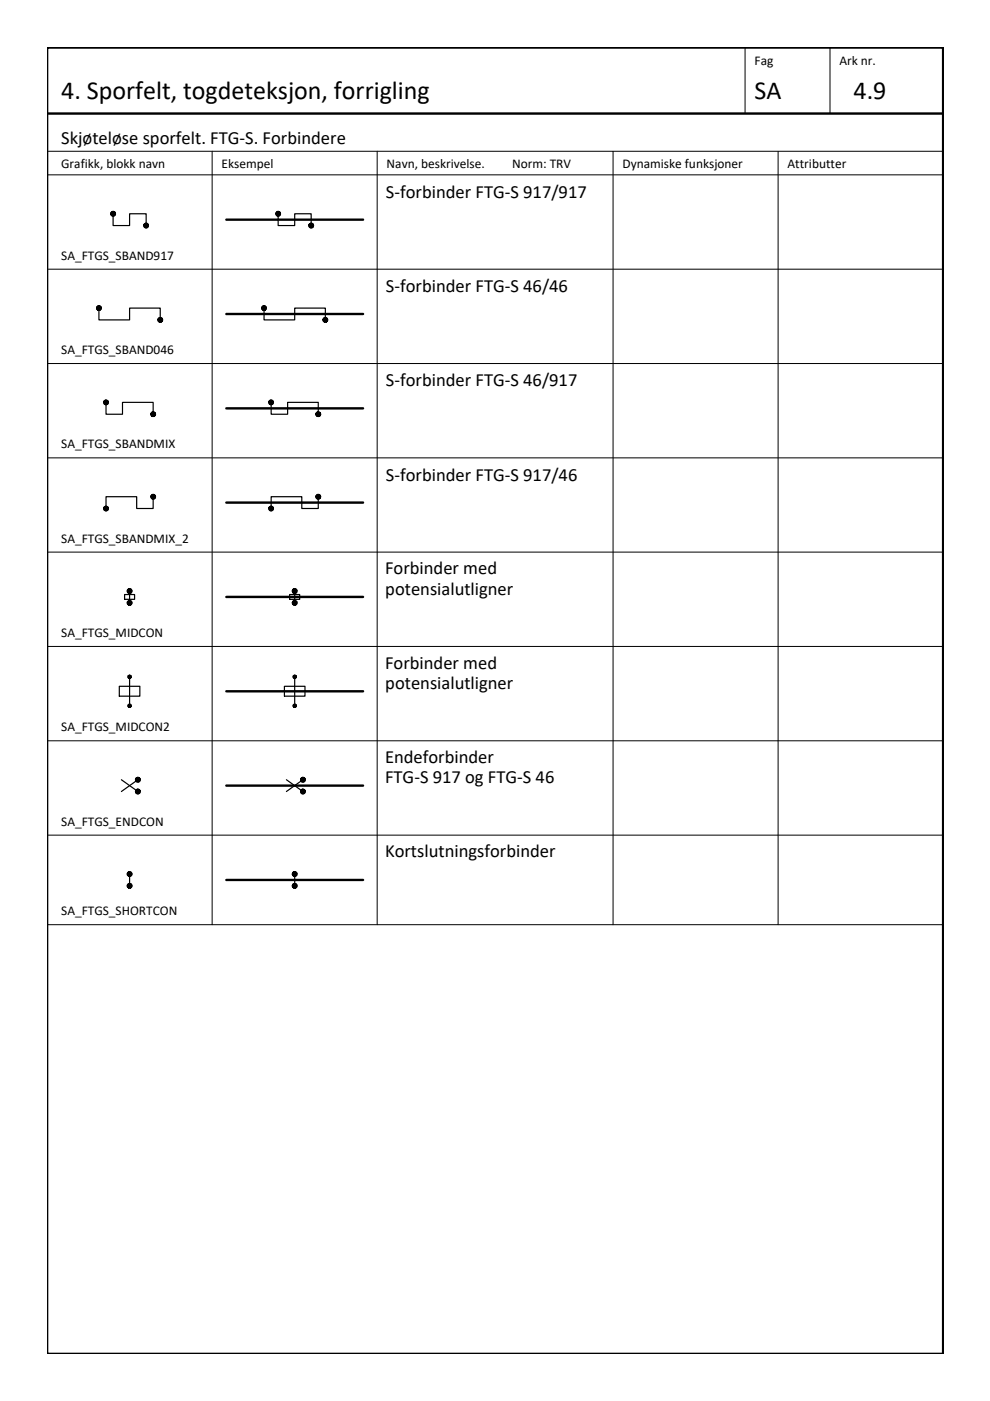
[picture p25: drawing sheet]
<svg xmlns="http://www.w3.org/2000/svg" width="210mm" height="297mm" viewBox="0 0 210 297" stroke-linecap="round" stroke-linejoin="round" font-family="sans-serif">
<defs><g id="words">
<g font-size="5.5">
<text x="13" y="21.1">4. Sporfelt, togdeteksjon, forrigling</text>
<text x="160" y="21.1">SA</text>
<text x="181" y="21.1">4.9</text>
</g>
<g font-size="3.9">
<text x="13" y="30.6">Skjøteløse sporfelt. FTG-S. Forbindere</text>
<text x="81.8" y="41.9">S-forbinder FTG-S 917/917</text>
<text x="81.8" y="61.9">S-forbinder FTG-S 46/46</text>
<text x="81.8" y="81.9">S-forbinder FTG-S 46/917</text>
<text x="81.8" y="101.9">S-forbinder FTG-S 917/46</text>
<text x="81.6" y="121.7">Forbinder med</text>
<text x="81.7" y="126.1">potensialutligner</text>
<text x="81.6" y="141.7">Forbinder med</text>
<text x="81.7" y="146.1">potensialutligner</text>
<text x="81.6" y="161.8">Endeforbinder</text>
<text x="81.6" y="166">FTG-S 917 og FTG-S 46</text>
<text x="81.6" y="181.8">Kortslutningsforbinder</text>
</g>
<g font-size="2.8">
<text x="160" y="13.9">Fag</text>
<text x="178" y="13.9">Ark nr.</text>
<text x="13" y="35.6">Grafikk, blokk navn</text>
<text x="47" y="35.6">Eksempel</text>
<text x="82" y="35.6">Navn, beskrivelse.</text>
<text x="108.6" y="35.6">Norm: TRV</text>
<text x="132" y="35.6">Dynamiske funksjoner</text>
<text x="167" y="35.6">Attributter</text>
<text x="13" y="55.1">SA_FTGS_SBAND917</text>
<text x="13" y="75.1">SA_FTGS_SBAND046</text>
<text x="13" y="95.1">SA_FTGS_SBANDMIX</text>
<text x="13" y="115.1">SA_FTGS_SBANDMIX_2</text>
<text x="13" y="135.1">SA_FTGS_MIDCON</text>
<text x="13" y="155.1">SA_FTGS_MIDCON2</text>
<text x="13" y="175.1">SA_FTGS_ENDCON</text>
<text x="13" y="194.1">SA_FTGS_SHORTCON</text>
</g>
</g></defs>
<!-- layer: RAMME SYMBOLER -->
<g fill="none" stroke="#000" stroke-width=".21">
<path d="M158 10.1v14M176 10.1v14M10 32.1h189.9M10 37.1h189.9M45 32.1v164M80 32.1v164M130 32.1v164M165 32.1v164M10 57.1h189.9M10 77.1h189.9M10 97.1h189.9M10 117.1h189.9"/>
<path d="M10 137.1h189.9M10 157.1h189.9M10 177.1h189.9M10 196.1h189.9"/>
</g>
<!-- layer: RAMME -->
<path d="M10 10.1h190v276.9h-190zM10 24.1h189.9" fill="none" stroke="#000" stroke-width=".51"/>
<!-- layer: SIG-SPOR enlinje -->
<path d="M48 46.6h29M48 66.6h29M48 86.6h29M48 106.6h29M48 126.6h29M48 146.6h29M48 166.6h29M48 186.6h29" fill="none" stroke="#000" stroke-width=".51"/>
<!-- layer: SIG-Komponenter -->
<g fill="#000" stroke="#000" stroke-width=".21">
<path d="M24 45.3h.5l-.1 .2zM31 47.8h.5l-.1 .2zM59 45.3h.5l-.1 .2zM66 47.8h.5l-.1 .2zM21 65.3h.5l-.1 .2zM34 67.8h.5l-.1 .2zM56 65.3h.5l-.1 .2zM69 67.8h.5l-.1 .2zM22.5 85.3h.5l-.1 .2zM32.5 87.8h.5l-.1 .2zM57.5 85.3h.5l-.1 .2zM67.5 87.8h.5l-.1 .2z"/>
<path d="M22.5 107.8h.5l-.1 .2zM32.5 105.3h.5l-.1 .2zM57.5 107.8h.5l-.1 .2zM67.5 105.3h.5l-.1 .2zM27.5 125.3h.5l-.1 .2zM27.5 127.8h.5l-.1 .2zM62.5 125.3h.5l-.1 .2zM62.5 127.8h.5l-.1 .2zM29.2 165.3h.5v.2zM29.2 167.8h.5v.2zM64.2 165.3h.5v.2zM64.2 167.8h.5v.2z"/>
<path d="M27.5 185.3h.5l-.1 .2zM27.5 187.8h.5l-.1 .2zM62.5 185.3h.5l-.1 .2zM62.5 187.8h.5l-.1 .2z"/>
<path d="M23.5 45.5l.1 .2 .4-.4zM23.6 45.7l.4-.4-.2 .5zM24 45.3l-.2 .5h.2z"/>
<path d="M23.6 45l-.1 .1 .5 .2zM23.5 45.1l.5 .2h-.5zM23.5 45.3v.2l.5-.2z"/>
<path d="M24 45.3v.5h.2zM24 45.3l.3 .4-.1 .1zM24 45.3l.3 .4 .1-.2z"/>
<path d="M24 44.8v.5l.2-.4zM23.8 44.9l.2-.1v.5zM23.6 45l.4 .3-.2-.4z"/>
<path d="M24 45.3h.5l-.1-.2zM24 45.3l.3-.3 .1 .1zM24.2 44.9l-.2 .4 .3-.3z"/>
<path d="M30.5 48l.1 .2 .4-.4zM30.6 48.2l.4-.4-.2 .5zM31 47.8l-.2 .5h.2z"/>
<path d="M30.6 47.5l-.1 .1 .5 .2zM30.5 47.6l.5 .2h-.5zM30.5 47.8v.2l.5-.2z"/>
<path d="M31 47.8v.5h.2zM31 47.8l.3 .4-.1 .1zM31 47.8l.3 .4 .1-.2z"/>
<path d="M31 47.3v.5l.2-.4zM30.8 47.4l.2-.1v.5zM30.6 47.5l.4 .3-.2-.4z"/>
<path d="M31 47.8h.5l-.1-.2zM31.3 47.5l.1 .1-.4 .2zM31.2 47.4l-.2 .4 .3-.3z"/>
<path d="M58.5 45.5l.1 .2 .4-.4zM58.6 45.7l.4-.4-.2 .5zM59 45.3l-.2 .5h.2z"/>
<path d="M58.6 45l-.1 .1 .5 .2zM58.5 45.1l.5 .2h-.5zM58.5 45.3v.2l.5-.2z"/>
<path d="M59 45.3v.5h.2zM59 45.3l.3 .4-.1 .1zM59 45.3l.3 .4 .1-.2z"/>
<path d="M59 44.8v.5l.2-.4zM58.8 44.9l.2-.1v.5zM58.6 45l.4 .3-.2-.4z"/>
<path d="M59 45.3h.5l-.1-.2zM59 45.3l.3-.3 .1 .1zM59.2 44.9l-.2 .4 .3-.3z"/>
<path d="M65.5 48l.1 .2 .4-.4zM65.6 48.2l.4-.4-.2 .5zM66 47.8l-.2 .5h.2z"/>
<path d="M65.6 47.5l-.1 .1 .5 .2zM65.5 47.6l.5 .2h-.5zM65.5 47.8v.2l.5-.2z"/>
<path d="M66 47.8v.5h.2zM66 47.8l.3 .4-.1 .1zM66 47.8l.3 .4 .1-.2z"/>
<path d="M66 47.3v.5l.2-.4zM65.8 47.4l.2-.1v.5zM65.6 47.5l.4 .3-.2-.4z"/>
<path d="M66 47.8h.5l-.1-.2zM66.3 47.5l.1 .1-.4 .2zM66.2 47.4l-.2 .4 .3-.3z"/>
<path d="M20.5 65.5l.1 .2 .4-.4zM20.6 65.7l.4-.4-.2 .5zM21 65.3l-.2 .5h.2z"/>
<path d="M20.6 65l-.1 .1 .5 .2zM20.5 65.1l.5 .2h-.5zM20.5 65.3v.2l.5-.2z"/>
<path d="M21 65.3v.5h.2zM21 65.3l.3 .4-.1 .1zM21 65.3l.3 .4 .1-.2z"/>
<path d="M21 64.8v.5l.2-.4zM20.8 64.9l.2-.1v.5zM20.6 65l.4 .3-.2-.4z"/>
<path d="M21 65.3h.5l-.1-.2zM21.3 65l.1 .1-.4 .2zM21.2 64.9l-.2 .4 .3-.3z"/>
<path d="M33.5 68l.1 .2 .4-.4zM34 67.8l-.2 .5-.2-.1zM34 67.8l-.2 .5h.2z"/>
<path d="M33.6 67.5l-.1 .1 .5 .2zM33.5 67.6l.5 .2h-.5zM33.5 67.8v.2l.5-.2z"/>
<path d="M34 67.8v.5h.2zM34 67.8l.3 .4-.1 .1zM34 67.8l.3 .4 .1-.2z"/>
<path d="M34 67.3v.5l.2-.4zM33.8 67.4l.2-.1v.5zM33.6 67.5l.4 .3-.2-.4z"/>
<path d="M34 67.8h.5l-.1-.2zM34 67.8l.3-.3 .1 .1zM34.2 67.4l-.2 .4 .3-.3z"/>
<path d="M55.5 65.5l.1 .2 .4-.4zM55.6 65.7l.4-.4-.2 .5zM56 65.3l-.2 .5h.2z"/>
<path d="M55.6 65l-.1 .1 .5 .2zM55.5 65.1l.5 .2h-.5zM55.5 65.3v.2l.5-.2z"/>
<path d="M56 65.3v.5h.2zM56 65.3l.3 .4-.1 .1zM56 65.3l.3 .4 .1-.2z"/>
<path d="M56 64.8v.5l.2-.4zM55.8 64.9l.2-.1v.5zM55.6 65l.4 .3-.2-.4z"/>
<path d="M56 65.3h.5l-.1-.2zM56.3 65l.1 .1-.4 .2zM56.2 64.9l-.2 .4 .3-.3z"/>
<path d="M68.5 68l.1 .2 .4-.4zM68.6 68.2l.4-.4-.2 .5zM69 67.8l-.2 .5h.2z"/>
<path d="M68.6 67.5l-.1 .1 .5 .2zM68.5 67.6l.5 .2h-.5zM68.5 67.8v.2l.5-.2z"/>
<path d="M69 67.8v.5h.2zM69 67.8l.3 .4-.1 .1zM69 67.8l.3 .4 .1-.2z"/>
<path d="M69 67.3v.5l.2-.4zM68.8 67.4l.2-.1v.5zM68.6 67.5l.4 .3-.2-.4z"/>
<path d="M69 67.8h.5l-.1-.2zM69.3 67.5l.1 .1-.4 .2zM69.2 67.4l-.2 .4 .3-.3z"/>
<path d="M22 85.5l.1 .2 .4-.4zM22.1 85.7l.4-.4-.2 .5zM22.5 85.3l-.2 .5h.2z"/>
<path d="M22.1 85l-.1 .1 .5 .2zM22 85.1l.5 .2h-.5zM22 85.3v.2l.5-.2z"/>
<path d="M22.5 85.3v.5h.2zM22.5 85.3l.3 .4-.1 .1zM22.5 85.3l.3 .4 .1-.2z"/>
<path d="M22.5 84.8v.5l.2-.4zM22.3 84.9l.2-.1v.5zM22.1 85l.4 .3-.2-.4z"/>
<path d="M22.5 85.3h.5l-.1-.2zM22.5 85.3l.3-.3 .1 .1zM22.7 84.9l-.2 .4 .3-.3z"/>
<path d="M32 88l.1 .2 .4-.4zM32.5 87.8l-.2 .5-.2-.1zM32.5 87.8l-.2 .5h.2z"/>
<path d="M32.1 87.5l-.1 .1 .5 .2zM32 87.6l.5 .2h-.5zM32 87.8v.2l.5-.2z"/>
<path d="M32.5 87.8v.5h.2zM32.5 87.8l.3 .4-.1 .1zM32.5 87.8l.3 .4 .1-.2z"/>
<path d="M32.5 87.3v.5l.2-.4zM32.3 87.4l.2-.1v.5zM32.1 87.5l.4 .3-.2-.4z"/>
<path d="M32.5 87.8h.5l-.1-.2zM32.5 87.8l.3-.3 .1 .1zM32.7 87.4l-.2 .4 .3-.3z"/>
<path d="M57 85.5l.1 .2 .4-.4zM57.1 85.7l.4-.4-.2 .5zM57.5 85.3l-.2 .5h.2z"/>
<path d="M57.1 85l-.1 .1 .5 .2zM57 85.1l.5 .2h-.5zM57 85.3v.2l.5-.2z"/>
<path d="M57.5 85.3v.5h.2zM57.5 85.3l.3 .4-.1 .1zM57.5 85.3l.3 .4 .1-.2z"/>
<path d="M57.5 84.8v.5l.2-.4zM57.3 84.9l.2-.1v.5zM57.1 85l.4 .3-.2-.4z"/>
<path d="M57.5 85.3h.5l-.1-.2zM57.8 85l.1 .1-.4 .2zM57.7 84.9l-.2 .4 .3-.3z"/>
<path d="M67 88l.1 .2 .4-.4zM67.1 88.2l.4-.4-.2 .5zM67.5 87.8l-.2 .5h.2z"/>
<path d="M67.1 87.5l-.1 .1 .5 .2zM67 87.6l.5 .2h-.5zM67 87.8v.2l.5-.2z"/>
<path d="M67.5 87.8v.5h.2zM67.5 87.8l.3 .4-.1 .1zM67.5 87.8l.3 .4 .1-.2z"/>
<path d="M67.5 87.3v.5l.2-.4zM67.3 87.4l.2-.1v.5zM67.1 87.5l.4 .3-.2-.4z"/>
<path d="M67.5 87.8h.5l-.1-.2zM67.5 87.8l.3-.3 .1 .1zM67.7 87.4l-.2 .4 .3-.3z"/>
<path d="M22 108l.1 .2 .4-.4zM22.1 108.2l.4-.4-.2 .5zM22.5 107.8l-.2 .5h.2z"/>
<path d="M22.1 107.5l-.1 .1 .5 .2zM22 107.6l.5 .2h-.5zM22 107.8v.2l.5-.2z"/>
<path d="M22.5 107.8v.5h.2zM22.5 107.8l.3 .4-.1 .1zM22.5 107.8l.3 .4 .1-.2z"/>
<path d="M22.5 107.3v.5l.2-.4zM22.3 107.4l.2-.1v.5zM22.1 107.5l.4 .3-.2-.4z"/>
<path d="M22.5 107.8h.5l-.1-.2zM22.5 107.8l.3-.3 .1 .1zM22.7 107.4l-.2 .4 .3-.3z"/>
<path d="M32 105.5l.1 .2 .4-.4zM32.5 105.3l-.2 .5-.2-.1zM32.5 105.3l-.2 .5h.2z"/>
<path d="M32.1 105l-.1 .1 .5 .2zM32 105.1l.5 .2h-.5zM32 105.3v.2l.5-.2z"/>
<path d="M32.5 105.3v.5h.2zM32.5 105.3l.3 .4-.1 .1zM32.5 105.3l.3 .4 .1-.2z"/>
<path d="M32.5 104.8v.5l.2-.5zM32.3 104.8h.2v.5zM32.1 105l.4 .3-.2-.5z"/>
<path d="M32.5 105.3h.5l-.1-.2zM32.5 105.3l.3-.3 .1 .1zM32.7 104.8l-.2 .5 .3-.3z"/>
<path d="M57 108l.1 .2 .4-.4zM57.5 107.8l-.2 .5-.2-.1zM57.5 107.8l-.2 .5h.2z"/>
<path d="M57.1 107.5l-.1 .1 .5 .2zM57 107.6l.5 .2h-.5zM57 107.8v.2l.5-.2z"/>
<path d="M57.5 107.8v.5h.2zM57.5 107.8l.3 .4-.1 .1zM57.5 107.8l.3 .4 .1-.2z"/>
<path d="M57.5 107.3v.5l.2-.4zM57.3 107.4l.2-.1v.5zM57.1 107.5l.4 .3-.2-.4z"/>
<path d="M57.5 107.8h.5l-.1-.2zM57.5 107.8l.3-.3 .1 .1zM57.7 107.4l-.2 .4 .3-.3z"/>
<path d="M67 105.5l.1 .2 .4-.4zM67.1 105.7l.4-.4-.2 .5zM67.5 105.3l-.2 .5h.2z"/>
<path d="M67.1 105l-.1 .1 .5 .2zM67 105.1l.5 .2h-.5zM67 105.3v.2l.5-.2z"/>
<path d="M67.5 105.3v.5h.2zM67.5 105.3l.3 .4-.1 .1zM67.5 105.3l.3 .4 .1-.2z"/>
<path d="M67.5 104.8v.5l.2-.5zM67.3 104.8h.2v.5zM67.1 105l.4 .3-.2-.5z"/>
<path d="M67.5 105.3h.5l-.1-.2zM67.5 105.3l.3-.3 .1 .1zM67.7 104.8l-.2 .5 .3-.3z"/>
<path d="M27 125.5l.1 .2 .4-.4zM27.5 125.3l-.2 .5-.2-.1zM27.5 125.3l-.2 .5h.2z"/>
<path d="M27 128l.1 .2 .4-.4zM27.5 127.8l-.2 .5-.2-.1zM27.5 127.8l-.2 .5h.2z"/>
<path d="M27.1 125l-.1 .1 .5 .2zM27 125.1l.5 .2h-.5zM27 125.3v.2l.5-.2z"/>
<path d="M27.1 127.5l-.1 .1 .5 .2zM27 127.6l.5 .2h-.5zM27 127.8v.2l.5-.2z"/>
<path d="M27.5 125.3v.5h.2zM27.5 125.3l.3 .4-.1 .1zM27.5 125.3l.3 .4 .1-.2z"/>
<path d="M27.5 127.8v.5h.2zM27.5 127.8l.3 .4-.1 .1zM27.5 127.8l.3 .4 .1-.2z"/>
<path d="M27.5 124.8v.5l.2-.5zM27.3 124.8h.2v.5zM27.1 125l.4 .3-.2-.5z"/>
<path d="M27.5 127.3v.5l.2-.5zM27.3 127.3h.2v.5zM27.1 127.5l.4 .3-.2-.5z"/>
<path d="M27.5 125.3h.5l-.1-.2zM27.8 125l.1 .1-.4 .2zM27.7 124.8l-.2 .5 .3-.3z"/>
<path d="M27.5 127.8h.5l-.1-.2zM27.5 127.8l.3-.3 .1 .1zM27.7 127.3l-.2 .5 .3-.3z"/>
<path d="M62 125.5l.1 .2 .4-.4zM62.1 125.7l.4-.4-.2 .5zM62.5 125.3l-.2 .5h.2z"/>
<path d="M62 128l.1 .2 .4-.4zM62.1 128.2l.4-.4-.2 .5zM62.5 127.8l-.2 .5h.2z"/>
<path d="M62.1 125l-.1 .1 .5 .2zM62 125.1l.5 .2h-.5zM62 125.3v.2l.5-.2z"/>
<path d="M62.1 127.5l-.1 .1 .5 .2zM62 127.6l.5 .2h-.5zM62 127.8v.2l.5-.2z"/>
<path d="M62.5 125.3v.5h.2zM62.5 125.3l.3 .4-.1 .1zM62.5 125.3l.3 .4 .1-.2z"/>
<path d="M62.5 127.8v.5h.2zM62.5 127.8l.3 .4-.1 .1zM62.5 127.8l.3 .4 .1-.2z"/>
<path d="M62.5 124.8v.5l.2-.5zM62.3 124.8h.2v.5zM62.1 125l.4 .3-.2-.5z"/>
<path d="M62.5 127.3v.5l.2-.5zM62.3 127.3h.2v.5zM62.1 127.5l.4 .3-.2-.5z"/>
<path d="M62.5 125.3h.5l-.1-.2zM62.8 125l.1 .1-.4 .2zM62.7 124.8l-.2 .5 .3-.3z"/>
<path d="M62.5 127.8h.5l-.1-.2zM62.5 127.8l.3-.3 .1 .1zM62.7 127.3l-.2 .5 .3-.3z"/>
<path d="M27.1 149.6l.1 .2 .3-.2zM27.2 149.8l.3-.2-.2 .3zM27.5 149.6l-.2 .3 .2 .1z"/>
<path d="M27.1 143.5l.1 .2 .3-.2zM27.2 143.7l.3-.2-.2 .3zM27.5 143.5l-.2 .3h.2z"/>
<path d="M27.3 149.3l.2 .3v-.3zM27.3 149.3l.2 .3-.3-.1zM27.2 149.5l-.1 .1h.4z"/>
<path d="M27.5 149.6v.4l.1-.1zM27.5 149.6l.3 .2-.2 .1zM27.5 149.6l.3 .2v-.2z"/>
<path d="M27.3 143.2l.2 .3v-.4zM27.2 143.3l.1-.1 .2 .3zM27.2 143.3l-.1 .2h.4z"/>
<path d="M27.5 143.5v.3h.1zM27.5 143.5l.3 .2-.2 .1zM27.5 143.5l.3 .2v-.2z"/>
<path d="M27.5 149.6h.3v-.1zM27.6 149.3l.2 .2-.3 .1zM27.5 149.3v.3l.1-.3z"/>
<path d="M27.5 143.5h.3v-.2zM27.6 143.2l.2 .1-.3 .2zM27.5 143.1v.4l.1-.3z"/>
<path d="M62.1 149.6l.1 .2 .3-.2zM62.2 149.8l.3-.2-.2 .3zM62.5 149.6l-.2 .3 .2 .1z"/>
<path d="M62.1 143.5l.1 .2 .3-.2zM62.2 143.7l.3-.2-.2 .3zM62.5 143.5l-.2 .3h.2z"/>
<path d="M62.3 149.3l.2 .3v-.3zM62.3 149.3l.2 .3-.3-.1zM62.2 149.5l-.1 .1h.4z"/>
<path d="M62.5 149.6v.4l.2-.1zM62.5 149.6l.3 .2-.1 .1zM62.5 149.6l.3 .2v-.2z"/>
<path d="M62.3 143.2l.2 .3v-.4zM62.2 143.3l.1-.1 .2 .3zM62.2 143.3l-.1 .2h.4z"/>
<path d="M62.5 143.5v.3h.2zM62.5 143.5l.3 .2-.1 .1zM62.5 143.5l.3 .2v-.2z"/>
<path d="M62.5 149.6h.3v-.1zM62.7 149.3l.1 .2-.3 .1zM62.5 149.3v.3l.2-.3z"/>
<path d="M62.5 143.5h.3v-.2zM62.7 143.2l.1 .1-.3 .2zM62.5 143.1v.4l.2-.3z"/>
<path d="M28.8 165.5l.1 .2 .3-.4zM29.2 165.3l-.2 .5-.1-.1zM29.2 165.3l-.2 .5h.2z"/>
<path d="M28.8 168l.1 .2 .3-.4zM28.9 168.2l.3-.4-.2 .5zM29.2 167.8l-.2 .5h.2z"/>
<path d="M28.9 165l-.1 .1 .4 .2zM28.8 165.1l.4 .2h-.5zM28.7 165.3l.1 .2 .4-.2z"/>
<path d="M28.9 167.5l-.1 .1 .4 .2zM28.8 167.6l.4 .2h-.5zM28.7 167.8l.1 .2 .4-.2z"/>
<path d="M29.2 165.3v.5h.2zM29.2 165.3l.4 .4-.2 .1zM29.2 165.3l.4 .4 .1-.2z"/>
<path d="M29.2 167.8v.5h.2zM29.2 167.8l.4 .4-.2 .1zM29.2 167.8l.4 .4 .1-.2z"/>
<path d="M29.2 164.8v.5l.2-.4zM29 164.9l.2-.1v.5zM28.9 165l.3 .3-.2-.4z"/>
<path d="M29.2 167.3v.5l.2-.4zM29 167.4l.2-.1v.5zM28.9 167.5l.3 .3-.2-.4z"/>
<path d="M29.2 165.3h.5v-.2zM29.2 165.3l.4-.3 .1 .1zM29.4 164.9l-.2 .4 .4-.3z"/>
<path d="M29.2 167.8h.5v-.2zM29.2 167.8l.4-.3 .1 .1zM29.4 167.4l-.2 .4 .4-.3z"/>
<path d="M63.8 165.5l.1 .2 .3-.4zM64.2 165.3l-.2 .5-.1-.1zM64.2 165.3l-.2 .5h.2z"/>
<path d="M63.8 168l.1 .2 .3-.4zM64.2 167.8l-.2 .5-.1-.1zM64.2 167.8l-.2 .5h.2z"/>
<path d="M63.9 165l-.1 .1 .4 .2zM63.8 165.1l.4 .2h-.5zM63.7 165.3l.1 .2 .4-.2z"/>
<path d="M63.9 167.5l-.1 .1 .4 .2zM63.8 167.6l.4 .2h-.5zM63.7 167.8l.1 .2 .4-.2z"/>
<path d="M64.2 165.3v.5h.2zM64.2 165.3l.4 .4-.2 .1zM64.2 165.3l.4 .4 .1-.2z"/>
<path d="M64.2 167.8v.5h.2zM64.2 167.8l.4 .4-.2 .1zM64.2 167.8l.4 .4 .1-.2z"/>
<path d="M64.2 164.8v.5l.2-.4zM64 164.9l.2-.1v.5zM63.9 165l.3 .3-.2-.4z"/>
<path d="M64.2 167.3v.5l.2-.4zM64 167.4l.2-.1v.5zM63.9 167.5l.3 .3-.2-.4z"/>
<path d="M64.2 165.3h.5v-.2zM64.2 165.3l.4-.3 .1 .1zM64.4 164.9l-.2 .4 .4-.3z"/>
<path d="M64.2 167.8h.5v-.2zM64.2 167.8l.4-.3 .1 .1zM64.4 167.4l-.2 .4 .4-.3z"/>
<path d="M27 185.5l.1 .2 .4-.4zM27.1 185.7l.4-.4-.2 .5zM27.5 185.3l-.2 .5h.2z"/>
<path d="M27 188l.1 .2 .4-.4zM27.1 188.2l.4-.4-.2 .5zM27.5 187.8l-.2 .5h.2z"/>
<path d="M27.1 185l-.1 .1 .5 .2zM27 185.1l.5 .2h-.5zM27 185.3v.2l.5-.2z"/>
<path d="M27.1 187.5l-.1 .1 .5 .2zM27 187.6l.5 .2h-.5zM27 187.8v.2l.5-.2z"/>
<path d="M27.5 185.3v.5h.2zM27.5 185.3l.3 .4-.1 .1zM27.5 185.3l.3 .4 .1-.2z"/>
<path d="M27.5 187.8v.5h.2zM27.5 187.8l.3 .4-.1 .1zM27.5 187.8l.3 .4 .1-.2z"/>
<path d="M27.5 184.8v.5l.2-.4zM27.3 184.9l.2-.1v.5zM27.1 185l.4 .3-.2-.4z"/>
<path d="M27.5 187.3v.5l.2-.4zM27.3 187.4l.2-.1v.5zM27.1 187.5l.4 .3-.2-.4z"/>
<path d="M27.5 185.3h.5l-.1-.2zM27.5 185.3l.3-.3 .1 .1zM27.7 184.9l-.2 .4 .3-.3z"/>
<path d="M27.5 187.8h.5l-.1-.2zM27.5 187.8l.3-.3 .1 .1zM27.7 187.4l-.2 .4 .3-.3z"/>
<path d="M62 185.5l.1 .2 .4-.4zM62.1 185.7l.4-.4-.2 .5zM62.5 185.3l-.2 .5h.2z"/>
<path d="M62 188l.1 .2 .4-.4zM62.1 188.2l.4-.4-.2 .5zM62.5 187.8l-.2 .5h.2z"/>
<path d="M62.1 185l-.1 .1 .5 .2zM62 185.1l.5 .2h-.5zM62 185.3v.2l.5-.2z"/>
<path d="M62.1 187.5l-.1 .1 .5 .2zM62 187.6l.5 .2h-.5zM62 187.8v.2l.5-.2z"/>
<path d="M62.5 185.3v.5h.2zM62.5 185.3l.3 .4-.1 .1zM62.5 185.3l.3 .4 .1-.2z"/>
<path d="M62.5 187.8v.5h.2zM62.5 187.8l.3 .4-.1 .1zM62.5 187.8l.3 .4 .1-.2z"/>
<path d="M62.5 184.8v.5l.2-.4zM62.3 184.9l.2-.1v.5zM62.1 185l.4 .3-.2-.4z"/>
<path d="M62.5 187.3v.5l.2-.4zM62.3 187.4l.2-.1v.5zM62.1 187.5l.4 .3-.2-.4z"/>
<path d="M62.5 185.3h.5l-.1-.2zM62.8 185l.1 .1-.4 .2zM62.7 184.9l-.2 .4 .3-.3z"/>
<path d="M62.5 187.8h.5l-.1-.2zM62.8 187.5l.1 .1-.4 .2zM62.7 187.4l-.2 .4 .3-.3z"/>
</g>
<g fill="none" stroke="#000" stroke-width=".25">
<path d="M24 45.3v2.5h3.5v-2.5h3.5v2.5M59 45.3v2.5h3.5v-2.5h3.5v2.5M21 65.3v2.5h6.5v-2.5h6.5v2.5M56 65.3v2.5h6.5v-2.5h6.5v2.5M22.5 85.3v2.5h3.5v-2.5h6.5v2.5M57.5 85.3v2.5h3.5v-2.5h6.5v2.5M32.5 105.3v2.5h-3.5v-2.5h-6.5v2.5M67.5 105.3v2.5h-3.5v-2.5h-6.5v2.5M26.4 126.1h2.1v1h-2.1zM27.5 125.3v2.5M61.4 126.1h2.1v1h-2.1zM62.5 125.3v2.5"/>
<path d="M25.3 145.5h4.4v2.1h-4.4zM27.5 143.7v5.8M60.3 145.5h4.4v2.1h-4.4zM62.5 143.7v5.8M25.7 165.3l3.5 2.5M29.2 165.3l-3.5 2.5M60.7 165.3l3.5 2.5M64.2 165.3l-3.5 2.5M27.5 185.3v2.5M62.5 185.3v2.5"/>
</g>
<use href="#words"/>
</svg>
